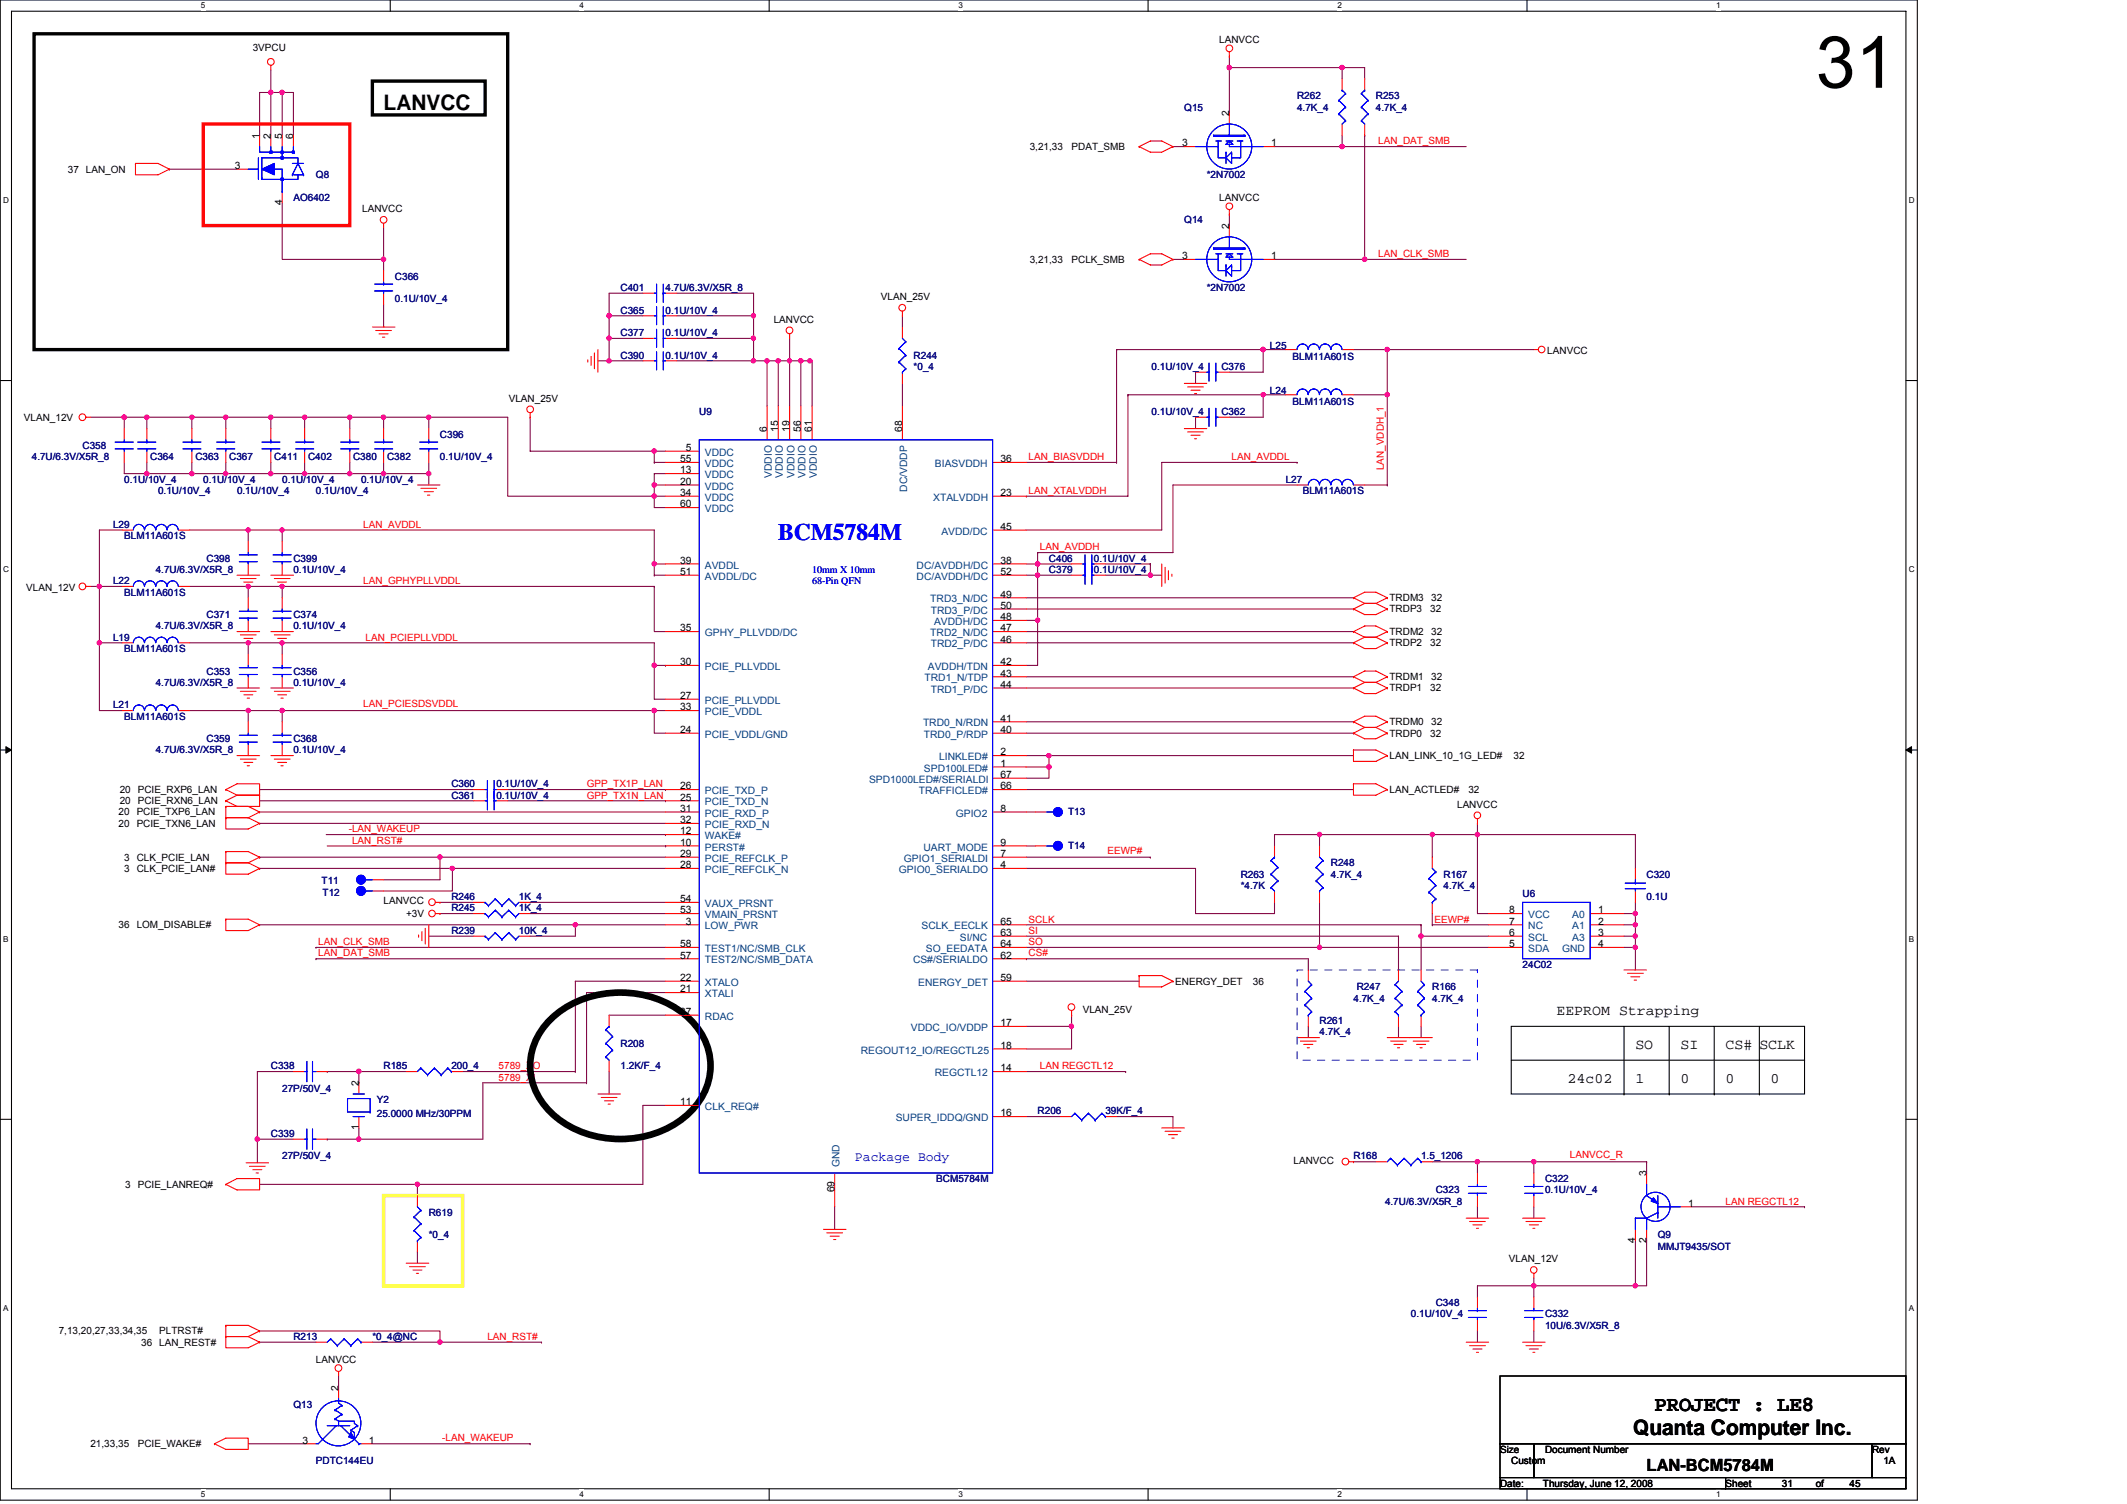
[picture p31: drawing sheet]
<svg xmlns="http://www.w3.org/2000/svg" width="297mm" height="210mm" viewBox="0 0 297 210" stroke-linecap="round" stroke-linejoin="round" font-family="sans-serif">
<defs><g id="words">
<text font-size="10.1" x="253.6" y="12.3">31</text>
<text font-size="3.3" fill="#00f" x="108.7" y="75.5">BCM5784M</text>
<g font-size="3">
<text x="53.6" y="15.4">LANVCC</text>
<text x="231.1" y="197">PROJECT : LE8</text>
<text x="228.1" y="200.4">Quanta Computer Inc.</text>
</g>
<text font-size="2.3" x="230" y="205.3">LAN-BCM5784M</text>
<g font-size="2">
<text x="217.4" y="141.8">EEPROM Strapping</text>
<text x="228.4" y="146.5">SO</text>
<text x="234.7" y="146.5">SI</text>
<text x="241" y="146.5">CS# SCLK</text>
<text x="218.9" y="151.2">24c02</text>
<text x="228.4" y="151.2">1</text>
<text x="234.7" y="151.2">0</text>
<text x="241" y="151.2">0</text>
<text x="247.3" y="151.2">0</text>
</g>
<text font-size="1.9" fill="#00f" x="119.4" y="162.1">Package Body</text>
<g font-size="1.4">
<text x="170.3" y="6">LANVCC</text>
<text x="35.3" y="7.1">3VPCU</text>
<text x="171.7" y="16.2" transform="rotate(-90 171.7 16.2)">2</text>
<text x="32.8" y="23.6">3</text>
<text x="36.2" y="19.4" transform="rotate(-90 36.2 19.4)">1</text>
<text x="37.8" y="19.4" transform="rotate(-90 37.8 19.4)">2</text>
<text x="39.4" y="19.4" transform="rotate(-90 39.4 19.4)">5</text>
<text x="41" y="19.4" transform="rotate(-90 41 19.4)">6</text>
<text x="143.8" y="21">3,21,33</text>
<text x="149.6" y="21">PDAT_SMB</text>
<text x="165.1" y="20.4">3</text>
<text x="177.5" y="20.4">1</text>
<text x="9.5" y="24.1">37 LAN_ON</text>
<text x="39.4" y="28.7" transform="rotate(-90 39.4 28.7)">4</text>
<text x="50.6" y="29.6">LANVCC</text>
<text x="170.3" y="28">LANVCC</text>
<text x="171.7" y="32" transform="rotate(-90 171.7 32)">2</text>
<text x="123" y="41.9">VLAN_25V</text>
<text x="143.8" y="36.7">3,21,33</text>
<text x="149.6" y="36.7">PCLK_SMB</text>
<text x="165.1" y="36.2">3</text>
<text x="177.5" y="36.2">1</text>
<text x="108.1" y="45">LANVCC</text>
<text x="216.1" y="49.4">LANVCC</text>
<text x="3.3" y="58.7">VLAN_12V</text>
<text x="71.1" y="56.1">VLAN_25V</text>
<text x="95" y="64.5">55</text>
<text x="95.8" y="63">5</text>
<text x="107.1" y="60.3" transform="rotate(-90 107.1 60.3)">6</text>
<text x="108.7" y="60.3" transform="rotate(-90 108.7 60.3)">15</text>
<text x="110.3" y="60.3" transform="rotate(-90 110.3 60.3)">19</text>
<text x="111.8" y="60.3" transform="rotate(-90 111.8 60.3)">56</text>
<text x="113.4" y="60.3" transform="rotate(-90 113.4 60.3)">61</text>
<text x="126" y="60.3" transform="rotate(-90 126 60.3)">68</text>
<text x="139.7" y="64.5">36</text>
<text x="95" y="66.1">13</text>
<text x="95" y="67.7">20</text>
<text x="95" y="69.3">34</text>
<text x="95" y="70.8">60</text>
<text x="139.7" y="69.3">23</text>
<text x="139.7" y="74">45</text>
<text x="3.7" y="82.5">VLAN_12V</text>
<text x="95" y="78.7">39</text>
<text x="95" y="80.3">51</text>
<text x="139.7" y="83.4">49</text>
<text x="139.7" y="78.7">38</text>
<text x="139.7" y="80.3">52</text>
<text x="194.1" y="83.9">TRDM3</text>
<text x="199.9" y="83.9">32</text>
<text x="95" y="88.2">35</text>
<text x="139.7" y="88.2">47</text>
<text x="139.7" y="89.7">46</text>
<text x="139.7" y="85">50</text>
<text x="139.7" y="86.6">48</text>
<text x="194.1" y="88.7">TRDM2</text>
<text x="194.1" y="85.5">TRDP3</text>
<text x="199.7" y="85.5">32</text>
<text x="199.9" y="88.7">32</text>
<text x="95" y="92.9">30</text>
<text x="139.7" y="94.5">43</text>
<text x="139.7" y="92.9">42</text>
<text x="194.1" y="95">TRDM1</text>
<text x="194.1" y="90.2">TRDP2</text>
<text x="199.7" y="90.2">32</text>
<text x="199.9" y="95">32</text>
<text x="95" y="97.6">27</text>
<text x="95" y="99.2">33</text>
<text x="139.7" y="100.8">41</text>
<text x="139.7" y="96">44</text>
<text x="194.1" y="96.5">TRDP1</text>
<text x="194.1" y="101.3">TRDM0</text>
<text x="199.7" y="96.5">32</text>
<text x="199.9" y="101.3">32</text>
<text x="95" y="102.3">24</text>
<text x="139.7" y="102.3">40</text>
<text x="139.7" y="107.1">1</text>
<text x="139.7" y="105.5">2</text>
<text x="194.1" y="106">LAN_LINK_10_1G_LED#</text>
<text x="194.1" y="102.8">TRDP0</text>
<text x="199.7" y="102.8">32</text>
<text x="211.4" y="106">32</text>
<text x="16.6" y="113.9">20 PCIE_TXP6_LAN</text>
<text x="16.7" y="112.3">20 PCIE_RXN6_LAN</text>
<text x="16.7" y="110.7">20 PCIE_RXP6_LAN</text>
<text x="95" y="110.2">26</text>
<text x="95" y="111.8">25</text>
<text x="95" y="113.3">31</text>
<text x="139.7" y="113.3">8</text>
<text x="139.7" y="110.2">66</text>
<text x="139.7" y="108.6">67</text>
<text x="194.1" y="110.7">LAN_ACTLED#</text>
<text x="203.5" y="112.8">LANVCC</text>
<text x="205.1" y="110.7">32</text>
<text x="16.6" y="115.4">20 PCIE_TXN6_LAN</text>
<text x="95" y="114.9">32</text>
<text x="95" y="116.5">12</text>
<text x="95" y="118.1">10</text>
<text x="95" y="119.7">29</text>
<text x="139.7" y="119.7">7</text>
<text x="139.7" y="118.1">9</text>
<text x="17.4" y="121.7">3 CLK_PCIE_LAN#</text>
<text x="17.4" y="120.2">3 CLK_PCIE_LAN</text>
<text x="95" y="121.2">28</text>
<text x="95" y="126">54</text>
<text x="139.7" y="121.2">4</text>
<text x="16.6" y="129.6">36 LOM_DISABLE#</text>
<text x="53.6" y="126.2">LANVCC</text>
<text x="56.7" y="128">+3V</text>
<text x="95" y="127.5">53</text>
<text x="95.8" y="129.1">3</text>
<text x="139.7" y="130.7">63</text>
<text x="139.7" y="129.1">65</text>
<text x="210.8" y="130.7">6</text>
<text x="210.8" y="129.1">7</text>
<text x="210.8" y="127.5">8</text>
<text x="223.2" y="127.5">1</text>
<text x="223.2" y="129.1">2</text>
<text x="223.2" y="130.7">3</text>
<text x="95" y="132.2">58</text>
<text x="95" y="133.8">57</text>
<text x="95" y="137">22</text>
<text x="139.7" y="137">59</text>
<text x="139.7" y="132.2">64</text>
<text x="139.7" y="133.8">62</text>
<text x="164.1" y="137.5">ENERGY_DET</text>
<text x="175" y="137.5">36</text>
<text x="210.8" y="132.2">5</text>
<text x="223.2" y="132.2">4</text>
<text x="95" y="138.6">21</text>
<text x="95" y="141.7">37</text>
<text x="139.7" y="143.3">17</text>
<text x="151.2" y="141.4">VLAN_25V</text>
<text x="139.7" y="149.6">14</text>
<text x="139.7" y="146.4">18</text>
<text x="50.1" y="151.6" transform="rotate(-90 50.1 151.6)">2</text>
<text x="95" y="154.3">11</text>
<text x="139.7" y="155.9">16</text>
<text x="50.1" y="157.8" transform="rotate(-90 50.1 157.8)">1</text>
<text x="17.5" y="165.8">3 PCIE_LANREQ#</text>
<text x="116.5" y="166.5" transform="rotate(-90 116.5 166.5)">69</text>
<text x="180.7" y="162.5">LANVCC</text>
<text x="229.9" y="164.3" transform="rotate(-90 229.9 164.3)">3</text>
<text x="228.4" y="173.5" transform="rotate(-90 228.4 173.5)">4</text>
<text x="229.9" y="173.5" transform="rotate(-90 229.9 173.5)">2</text>
<text x="235.8" y="168.5">1</text>
<text x="210.7" y="176.2">VLAN_12V</text>
<text x="8.2" y="186.3">7,13,20,27,33,34,35</text>
<text x="19.7" y="187.9">36 LAN_REST#</text>
<text x="22.2" y="186.3">PLTRST#</text>
<text x="44.1" y="190.2">LANVCC</text>
<text x="47.3" y="194.2" transform="rotate(-90 47.3 194.2)">2</text>
<text x="12.6" y="202.1">21,33,35</text>
<text x="19.2" y="202.1">PCIE_WAKE#</text>
<text x="42.2" y="201.5">3</text>
<text x="51.5" y="201.5">1</text>
<text x="209.5" y="202.8">Size</text>
<text x="215.8" y="202.8">Document Number</text>
<text x="261.4" y="202.8">Rev</text>
<text x="209.5" y="207.6">Date:</text>
<text x="211" y="204.4">Custom</text>
<text x="215.5" y="207.6">Thursday, June 12, 2008</text>
<text x="241" y="207.6">Sheet</text>
<text x="248.9" y="207.6">31</text>
<text x="253.6" y="207.6">of</text>
<text x="258.3" y="207.6">45</text>
<text x="263" y="204.4">1A</text>
</g>
<g font-size="1.4" fill="#000080">
<text x="165.4" y="15.4">Q15</text>
<text x="181.1" y="13.9">R262</text>
<text x="181.1" y="15.4">4.7K_4</text>
<text x="192.1" y="13.9">R253</text>
<text x="192.1" y="15.4">4.7K_4</text>
<text x="41" y="28">AO6402</text>
<text x="44.1" y="24.9">Q8</text>
<text x="168.5" y="24.9">*2N7002</text>
<text x="165.4" y="31.2">Q14</text>
<text x="55.2" y="39.1">C366</text>
<text x="86.7" y="40.6">C401</text>
<text x="92.9" y="40.6">4.7U/6.3V/X5R_8</text>
<text x="168.5" y="40.6">*2N7002</text>
<text x="55.2" y="42.2">0.1U/10V_4</text>
<text x="86.7" y="46.9">C377</text>
<text x="86.7" y="43.8">C365</text>
<text x="92.9" y="46.9">0.1U/10V_4</text>
<text x="92.9" y="43.8">0.1U/10V_4</text>
<text x="86.7" y="50.1">C390</text>
<text x="92.9" y="50.1">0.1U/10V_4</text>
<text x="127.6" y="50.1">R244</text>
<text x="127.6" y="51.6">*0_4</text>
<text x="160.8" y="51.6">0.1U/10V_4</text>
<text x="170.6" y="51.6">C376</text>
<text x="177.4" y="48.7">L25</text>
<text x="180.5" y="50.2">BLM11A601S</text>
<text x="97.7" y="58">U9</text>
<text x="160.8" y="58">0.1U/10V_4</text>
<text x="170.6" y="58">C362</text>
<text x="177.4" y="55">L24</text>
<text x="180.5" y="56.5">BLM11A601S</text>
<text x="4.4" y="64.3">4.7U/6.3V/X5R_8</text>
<text x="11.5" y="62.7">C358</text>
<text x="21" y="64.3">C364</text>
<text x="27.3" y="64.3">C363</text>
<text x="32" y="64.3">C367</text>
<text x="38.3" y="64.3">C411</text>
<text x="43" y="64.3">C402</text>
<text x="49.3" y="64.3">C380</text>
<text x="54.1" y="64.3">C382</text>
<text x="61.4" y="61.1">C396</text>
<text x="61.4" y="64.3">0.1U/10V_4</text>
<text x="17.4" y="67.4">0.1U/10V_4</text>
<text x="22.1" y="69">0.1U/10V_4</text>
<text x="28.4" y="67.4">0.1U/10V_4</text>
<text x="33.1" y="69">0.1U/10V_4</text>
<text x="39.4" y="67.4">0.1U/10V_4</text>
<text x="44.1" y="69">0.1U/10V_4</text>
<text x="50.4" y="67.4">0.1U/10V_4</text>
<text x="179.6" y="67.4">L27</text>
<text x="181.9" y="69">BLM11A601S</text>
<text x="15.8" y="73.7">L29</text>
<text x="17.4" y="75.3">BLM11A601S</text>
<text x="15.8" y="81.6">L22</text>
<text x="17.4" y="83.1">BLM11A601S</text>
<text x="21.8" y="80">4.7U/6.3V/X5R_8</text>
<text x="28.8" y="78.4">C398</text>
<text x="41" y="78.4">C399</text>
<text x="41" y="80">0.1U/10V_4</text>
<text x="146.5" y="80">C379</text>
<text x="146.5" y="78.4">C406</text>
<text x="152.8" y="80">0.1U/10V_4</text>
<text x="152.8" y="78.4">0.1U/10V_4</text>
<text x="15.8" y="89.5">L19</text>
<text x="21.8" y="87.9">4.7U/6.3V/X5R_8</text>
<text x="28.8" y="86.3">C371</text>
<text x="41" y="86.3">C374</text>
<text x="41" y="87.9">0.1U/10V_4</text>
<text x="17.4" y="91">BLM11A601S</text>
<text x="21.8" y="95.8">4.7U/6.3V/X5R_8</text>
<text x="28.8" y="94.2">C353</text>
<text x="41" y="94.2">C356</text>
<text x="41" y="95.8">0.1U/10V_4</text>
<text x="15.8" y="98.9">L21</text>
<text x="17.4" y="100.5">BLM11A601S</text>
<text x="21.8" y="105.2">4.7U/6.3V/X5R_8</text>
<text x="28.8" y="103.6">C359</text>
<text x="41" y="103.6">C368</text>
<text x="41" y="105.2">0.1U/10V_4</text>
<text x="63" y="111.5">C361</text>
<text x="63" y="109.9">C360</text>
<text x="69.3" y="111.5">0.1U/10V_4</text>
<text x="69.3" y="109.9">0.1U/10V_4</text>
<text x="149.2" y="113.9">T13</text>
<text x="149.2" y="118.6">T14</text>
<text x="44.9" y="123.5">T11</text>
<text x="45.1" y="125">T12</text>
<text x="63" y="125.7">R246</text>
<text x="72.5" y="125.7">1K_4</text>
<text x="173.3" y="122.5">R263</text>
<text x="173.3" y="124.1">*4.7K</text>
<text x="185.9" y="120.9">R248</text>
<text x="185.9" y="122.5">4.7K_4</text>
<text x="201.6" y="122.5">R167</text>
<text x="201.6" y="124.1">4.7K_4</text>
<text x="212.6" y="125.2">U6</text>
<text x="230" y="122.5">C320</text>
<text x="230" y="125.7">0.1U</text>
<text x="63" y="127.3">R245</text>
<text x="63" y="130.4">R239</text>
<text x="72.5" y="127.3">1K_4</text>
<text x="72.5" y="130.4">10K_4</text>
<text x="212.6" y="135.1">24C02</text>
<text x="184.3" y="143">R261</text>
<text x="189" y="139.8">4.7K_4</text>
<text x="189.5" y="138.3">R247</text>
<text x="200" y="138.3">R166</text>
<text x="200" y="139.8">4.7K_4</text>
<text x="37.8" y="149.3">C338</text>
<text x="53.6" y="149.3">R185</text>
<text x="63" y="149.3">200_4</text>
<text x="86.7" y="146.1">R208</text>
<text x="86.7" y="149.3">1.2K/F_4</text>
<text x="184.3" y="144.6">4.7K_4</text>
<text x="39.4" y="152.4">27P/50V_4</text>
<text x="52.6" y="154">Y2</text>
<text x="52.6" y="155.9">25.0000 MHz/30PPM</text>
<text x="144.9" y="155.6">R206</text>
<text x="154.4" y="155.6">39K/F_4</text>
<text x="37.8" y="158.7">C339</text>
<text x="39.4" y="161.9">27P/50V_4</text>
<text x="189" y="161.9">R168</text>
<text x="198.5" y="161.9">1.5_1206</text>
<text x="130.7" y="165">BCM5784M</text>
<text x="200.5" y="166.6">C323</text>
<text x="215.8" y="165">C322</text>
<text x="215.8" y="166.6">0.1U/10V_4</text>
<text x="59.9" y="169.8">R619</text>
<text x="59.9" y="172.9">*0_4</text>
<text x="193.4" y="168.2">4.7U/6.3V/X5R_8</text>
<text x="231.5" y="172.9">Q9</text>
<text x="231.5" y="174.5">MMJT9435/SOT</text>
<text x="197" y="183.9">0.1U/10V_4</text>
<text x="200.5" y="182.4">C348</text>
<text x="215.8" y="183.9">C332</text>
<text x="215.8" y="185.5">10U/6.3V/X5R_8</text>
<text x="41" y="187.1">R213</text>
<text x="52" y="187.1">*0_4@NC</text>
<text x="41" y="196.5">Q13</text>
<text x="44.1" y="204.4">PDTC144EU</text>
</g>
<g font-size="1.4" fill="#f00">
<text x="192.5" y="20.2">LAN_DAT_SMB</text>
<text x="192.5" y="35.9">LAN_CLK_SMB</text>
<text x="143.7" y="64.2">LAN_BIASVDDH</text>
<text x="172" y="64.2">LAN_AVDDL</text>
<text x="193.2" y="65.7" transform="rotate(-90 193.2 65.7)">LAN_VDDH_1</text>
<text x="143.7" y="69">LAN_XTALVDDH</text>
<text x="50.7" y="73.7">LAN_AVDDL</text>
<text x="145.2" y="76.8">LAN_AVDDH</text>
<text x="50.7" y="81.6">LAN_GPHYPLLVDDL</text>
<text x="51.1" y="89.4">LAN_PCIEPLLVDDL</text>
<text x="50.7" y="98.7">LAN_PCIESDSVDDL</text>
<text x="81.9" y="111.5">GPP_TX1N_LAN</text>
<text x="81.9" y="109.9">GPP_TX1P_LAN</text>
<text x="48.7" y="116.2">-LAN_WAKEUP</text>
<text x="49.2" y="117.8">LAN_RST#</text>
<text x="154.7" y="119.2">EEWP#</text>
<text x="44.4" y="132">LAN_CLK_SMB</text>
<text x="143.7" y="128.8">SCLK</text>
<text x="143.7" y="130.4">SI</text>
<text x="143.7" y="132">SO</text>
<text x="200.3" y="128.8">EEWP#</text>
<text x="44.4" y="133.5">LAN_DAT_SMB</text>
<text x="143.7" y="133.5">CS#</text>
<text x="69.6" y="149.3">5789_XO</text>
<text x="145.2" y="149.3">LAN REGCTL12</text>
<text x="69.6" y="150.9">5789_XI</text>
<text x="219.2" y="161.7">LANVCC_R</text>
<text x="241" y="168.2">LAN REGCTL12</text>
<text x="68.1" y="187.1">LAN_RST#</text>
<text x="61.8" y="201.3">-LAN_WAKEUP</text>
</g>
<g font-size="1.4" fill="#004080">
<text x="98.4" y="63.6">VDDC</text>
<text x="98.4" y="65.2">VDDC</text>
<text x="130.6" y="65.2">BIASVDDH</text>
<text x="98.4" y="66.8">VDDC</text>
<text x="98.4" y="68.3">VDDC</text>
<text x="98.4" y="69.9">VDDC</text>
<text x="98.4" y="71.5">VDDC</text>
<text x="107.8" y="66.7" transform="rotate(-90 107.8 66.7)">VDDIO</text>
<text x="109.3" y="66.7" transform="rotate(-90 109.3 66.7)">VDDIO</text>
<text x="110.9" y="66.7" transform="rotate(-90 110.9 66.7)">VDDIO</text>
<text x="112.5" y="66.7" transform="rotate(-90 112.5 66.7)">VDDIO</text>
<text x="114.1" y="66.7" transform="rotate(-90 114.1 66.7)">VDDIO</text>
<text x="126.7" y="68.6" transform="rotate(-90 126.7 68.6)">DC/VDDP</text>
<text x="130.3" y="69.9">XTALVDDH</text>
<text x="131.5" y="74.6">AVDD/DC</text>
<text x="98.4" y="79.4">AVDDL</text>
<text x="98.4" y="80.9">AVDDL/DC</text>
<text x="128" y="79.4">DC/AVDDH/DC</text>
<text x="128" y="80.9">DC/AVDDH/DC</text>
<text x="98.4" y="88.8">GPHY_PLLVDD/DC</text>
<text x="129.9" y="84.1">TRD3_N/DC</text>
<text x="129.9" y="88.8">TRD2_N/DC</text>
<text x="130" y="85.7">TRD3_P/DC</text>
<text x="130.4" y="87.2">AVDDH/DC</text>
<text x="98.4" y="93.5">PCIE_PLLVDDL</text>
<text x="129.1" y="95.1">TRD1_N/TDP</text>
<text x="129.6" y="93.5">AVDDH/TDN</text>
<text x="130" y="90.4">TRD2_P/DC</text>
<text x="98.4" y="98.3">PCIE_PLLVDDL</text>
<text x="98.4" y="99.8">PCIE_VDDL</text>
<text x="128.9" y="101.4">TRD0_N/RDN</text>
<text x="130" y="96.7">TRD1_P/DC</text>
<text x="98.4" y="103">PCIE_VDDL/GND</text>
<text x="129" y="103">TRD0_P/RDP</text>
<text x="129" y="107.7">SPD100LED#</text>
<text x="131.1" y="106.1">LINKLED#</text>
<text x="98.4" y="110.9">PCIE_TXD_P</text>
<text x="98.4" y="112.4">PCIE_TXD_N</text>
<text x="121.4" y="109.3">SPD1000LED#/SERIALDI</text>
<text x="128.3" y="110.9">TRAFFICLED#</text>
<text x="98.4" y="114">PCIE_RXD_P</text>
<text x="98.4" y="115.6">PCIE_RXD_N</text>
<text x="98.4" y="117.2">WAKE#</text>
<text x="98.4" y="118.7">PERST#</text>
<text x="129" y="118.7">UART_MODE</text>
<text x="133.5" y="114">GPIO2</text>
<text x="98.4" y="120.3">PCIE_REFCLK_P</text>
<text x="98.4" y="121.9">PCIE_REFCLK_N</text>
<text x="125.5" y="121.9">GPIO0_SERIALDO</text>
<text x="126.2" y="120.3">GPIO1_SERIALDI</text>
<text x="98.4" y="126.6">VAUX_PRSNT</text>
<text x="98.4" y="128.2">VMAIN_PRSNT</text>
<text x="98.4" y="129.8">LOW_PWR</text>
<text x="128.7" y="129.8">SCLK_EECLK</text>
<text x="134" y="131.3">SI/NC</text>
<text x="213.4" y="131.3">SCL</text>
<text x="213.4" y="129.8">NC</text>
<text x="213.4" y="128.2">VCC</text>
<text x="219.6" y="128.2">A0</text>
<text x="219.6" y="129.8">A1</text>
<text x="219.6" y="131.3">A3</text>
<text x="98.4" y="132.9">TEST1/NC/SMB_CLK</text>
<text x="98.4" y="134.5">TEST2/NC/SMB_DATA</text>
<text x="98.4" y="137.6">XTALO</text>
<text x="127.5" y="134.5">CS#/SERIALDO</text>
<text x="128.2" y="137.6">ENERGY_DET</text>
<text x="129.3" y="132.9">SO_EEDATA</text>
<text x="213.4" y="132.9">SDA</text>
<text x="218.2" y="132.9">GND</text>
<text x="98.4" y="139.2">XTALI</text>
<text x="98.4" y="142.4">RDAC</text>
<text x="127.2" y="143.9">VDDC_IO/VDDP</text>
<text x="120.2" y="147.1">REGOUT12_IO/REGCTL25</text>
<text x="98.4" y="155">CLK_REQ#</text>
<text x="130.5" y="150.2">REGCTL12</text>
<text x="125.1" y="156.5">SUPER_IDDQ/GND</text>
<text x="117.2" y="163" transform="rotate(-90 117.2 163)">GND</text>
</g>
<g font-size="1.4" fill="#00f">
<text x="113.4" y="80">10mm X 10mm</text>
<text x="113.4" y="81.6">68-Pin QFN</text>
</g>
<g font-size="1.1">
<text x="28" y="1.2">5</text>
<text x="80.9" y="1.2">4</text>
<text x="133.9" y="1.2">3</text>
<text x="186.8" y="1.2">2</text>
<text x="239.7" y="1.2">1</text>
<text x=".4" y="28.4">D</text>
<text x="266.6" y="28.4">D</text>
<text x=".4" y="79.9">C</text>
<text x="266.6" y="79.9">C</text>
<text x=".4" y="131.5">B</text>
<text x="266.6" y="131.5">B</text>
<text x=".4" y="183.1">A</text>
<text x="266.6" y="183.1">A</text>
<text x="28" y="209">5</text>
<text x="80.9" y="209">4</text>
<text x="133.9" y="209">3</text>
<text x="186.8" y="209">2</text>
<text x="239.7" y="209">1</text>
</g>
</g></defs>
<path d="M0 0h267.8v209.4h-267.8zM1.6 1.6h264.6v206.3h-264.6z" fill="none" stroke="#000" stroke-width=".15"/>
<g fill="#fff">
<path d="M28 .1h.7v1.3h-.7z"/>
<path d="M28 208h.7v1.3h-.7z"/>
</g>
<path d="M54.5 0v1.6M54.5 207.9v1.5" fill="none" stroke="#000" stroke-width=".15"/>
<g fill="#fff">
<path d="M80.9 .1h.7v1.3h-.7z"/>
<path d="M80.9 208h.7v1.3h-.7z"/>
</g>
<path d="M107.4 0v1.6M107.4 207.9v1.5" fill="none" stroke="#000" stroke-width=".15"/>
<g fill="#fff">
<path d="M133.9 .1h.6v1.3h-.6z"/>
<path d="M133.9 208h.6v1.3h-.6z"/>
</g>
<path d="M160.3 0v1.6M160.3 207.9v1.5" fill="none" stroke="#000" stroke-width=".15"/>
<g fill="#fff">
<path d="M186.8 .1h.6v1.3h-.6z"/>
<path d="M186.8 208h.6v1.3h-.6z"/>
</g>
<path d="M213.3 0v1.6M213.3 207.9v1.5" fill="none" stroke="#000" stroke-width=".15"/>
<g fill="#fff">
<path d="M239.7 .1h.6v1.3h-.6z"/>
<path d="M239.7 208h.6v1.3h-.6z"/>
<path d="M.4 27.3h.8v1.3h-.8z"/>
<path d="M266.6 27.3h.8v1.3h-.8z"/>
<path d="M.4 78.9h.8v1.3h-.8z"/>
<path d="M266.6 78.9h.8v1.3h-.8z"/>
</g>
<path d="M0 53.1h1.6M266.2 53.1h1.5" fill="none" stroke="#000" stroke-width=".15"/>
<g fill="#fff">
<path d="M.4 130.5h.8v1.3h-.8z"/>
<path d="M266.6 130.5h.7v1.3h-.7z"/>
</g>
<path d="M0 104.7h1.6M266.2 104.7h1.5" fill="none" stroke="#000" stroke-width=".15"/>
<path d="M.8 104.2l.8 .5-.8 .5zM266.2 104.7l.8-.5v1z" fill="#000" stroke="#000" stroke-width=".14"/>
<g fill="#fff">
<path d="M.4 182.1h.8v1.2h-.8z"/>
<path d="M266.6 182.1h.7v1.2h-.7z"/>
</g>
<g fill="none" stroke="#000" stroke-width=".15">
<path d="M0 156.3h1.6M211 148h41M211 143.3h41v9.4h-41zM226.8 152.7h.1M226.8 143.3v9.4M233.1 152.7h.1M233.1 143.3v9.4M239.4 152.7h.1M239.4 143.3v9.4M245.7 152.7h.1M245.7 143.3v9.4M252 148h.1"/>
<path d="M266.2 156.3h1.5M209.5 192.1h56.7v9.5h-56.7zM209.5 201.6h4.7v4.7h-4.7zM209.5 206.3h31.5v1.6h-31.5zM214.2 201.6h47.2v4.7h-47.2zM241 206.3h25.2v1.6h-25.2zM261.4 201.6h4.8v4.7h-4.8z"/>
</g>
<g fill="none" stroke="#800040" stroke-width=".15">
<path d="M37.8 12.9v6M37.8 9.8v3.1M37.8 12.9h.1M39.4 12.9v6M39.4 12.9h-3.1v6M39.4 12.9h1.6v6M39.4 12.9h.1M171.7 9.4h15.7v1.6M171.7 9.4h.1M171.7 7.9v1.5M171.7 9.4v6.3M187.4 9.4h3.2v1.6"/>
<path d="M187.4 18.9v1.6M187.4 9.4h.1M190.6 18.9h.1M190.6 18.9v17.3M23.7 23.6h9.4M39.4 28.3v7.9h14.2M53.6 31.8v4.4M53.6 36.2h.1M53.6 36.2v1.6M163.8 20.5h1.6M163.8 36.2h1.6M171.7 29.9v1.6"/>
<path d="M178 36.2h12.6M178 20.5h9.4M187.4 20.5h.1M187.4 20.5h17.4M190.6 36.2h.1M190.6 36.2h14.2M12.6 58.3h4.8M17.4 58.3h.1M17.4 58.3h3.1M17.4 58.3v1.5M20.5 58.3h.1M20.5 58.3h6.3"/>
<path d="M20.5 58.3v1.5M26.8 58.3v1.5M26.8 58.3h.1M26.8 58.3h44.1v11h20.5M31.5 58.3h.1M31.5 58.3v1.5M37.8 58.3v1.5M37.8 58.3h.1M42.5 58.3h.1M42.5 58.3v1.5M48.8 58.3v1.5M48.8 58.3h.1"/>
<path d="M53.6 42.5v3.2M53.6 58.3h.1M53.6 58.3v1.5M59.9 58.3h.1M59.9 58.3v1.5M74 58.3v4.7h17.4M83.5 50.4h1.6M85.1 47.2h4.7M85.1 50.4h.1M85.1 44.1h.1M85.1 47.2h.1M85.1 44.1h4.7"/>
<path d="M85.1 50.4h4.7M85.1 44.1v6.3M89.8 40.9h-4.7v3.2M94.5 44.1h10.7M94.5 40.9h10.7v3.2M94.5 47.2h10.7M94.5 50.4h10.7M105.2 44.1h.1M105.2 47.2h.1M105.2 50.4h.1M105.2 50.4h1.9M105.2 44.1v6.3"/>
<path d="M107.1 50.4h.1M107.1 50.4v6.3M107.1 50.4h3.2M108.7 50.4v6.3M110.3 47.2v3.2M110.3 50.4h.1M110.3 50.4h1.5M110.3 50.4v6.3M111.8 50.4v6.3M111.8 50.4h1.3M113.1 50.2v.2M113.1 50.4h.3v6.3"/>
<path d="M113.1 50.4h.1M126 53.5v3.2M126 44.1v1.6M155.9 48.8v15.8M155.9 48.8h.1M155.9 48.8h23.7M157.5 55.1h.1M157.5 55.1v14.2h-14.2M157.5 55.1h18.9M167 52v1.5M167 58.3v1.5M176.4 48.8v3.2h-4.7"/>
<path d="M176.4 55.1v3.2h-4.7M176.4 48.8h.1M176.4 55.1h3.2M189 55.1h4.7M189 48.8h4.7M193.7 55.1h.1M193.7 48.8h20.5M193.7 48.8v18.9M17 74h-3.1v7.9M17.4 64.6v1.5h3.1v-1.5M20.5 66.1h.1M20.5 66.1h6.3"/>
<path d="M26.5 74h8.2v1.6M26.8 66.1h.1M26.8 64.6v1.5M31.5 66.1h.1M31.5 64.6v1.5h-4.7M31.5 66.1h6.3M34.7 74h.1M34.7 74h56.7v4.7h1.5M37.8 66.1h.1M37.8 64.6v1.5M39.4 74h.1M39.4 74v1.6"/>
<path d="M42.5 66.1h.1M42.5 64.6v1.5h-4.7M42.5 66.1h6.3M48.8 66.1h.1M48.8 66.1h4.8M48.8 64.6v1.5M53.6 66.1h.1M53.6 64.6v1.5M53.6 66.1h6.3M59.9 64.6v1.5M59.9 66.1v1.6M91.4 67.7h1.5"/>
<path d="M91.4 67.7h.1M91.4 69.3h1.5M91.4 69.3v1.6h1.5M91.4 69.3h.1M91.4 64.6h.1M91.4 64.6h1.5M91.4 63h1.5M91.4 63v1.6M91.4 78.7v1.6M92.9 66.1h-1.5v3.2M143.3 69.3h.1M143.3 64.6h12.6"/>
<path d="M143.3 78.7h1.6M144.9 77.2h.1M144.9 78.7h.1M144.9 77.2v1.5M144.9 78.7h4.7M144.9 78.7v1.6M154.4 78.7h6.3M155.9 64.6h.1M160.7 78.7v1.6h1.5M160.7 78.7h.1M181.1 67.7h-17.3v9.5h-18.9M181.1 64.6h-18.9v9.4h-18.9"/>
<path d="M181.1 64.6h.1M190.6 67.7h3.1M193.7 67.7h.1M12.6 81.9h1.3M13.9 81.9h.1M13.9 81.9h3.1M13.9 89.7h3.1M13.9 89.7v9.5h3.1M13.9 81.9v7.8M26.5 89.7h8.2M26.5 81.9h8.2M26.5 99.2h64.9"/>
<path d="M34.7 81.9v1.6M34.7 89.7v1.6M34.7 99.2v1.6M34.7 89.7h.1M34.7 99.2h.1M34.7 89.7h56.7v3.2h1.5M34.7 81.9h56.7M39.4 81.9h.1M39.4 89.7h.1M39.4 81.9v1.6M39.4 89.7v1.6M39.4 99.2v1.6"/>
<path d="M39.4 99.2h.1M91.4 81.9v6.3h1.5M91.4 92.9v4.7h1.5M91.4 99.2h.1M91.4 80.3h.1M91.4 80.3h1.5M91.4 99.2v3.2h1.5M91.4 99.2h1.5M91.4 81.9h.1M92.9 92.9h.1M143.3 85h45.7M143.3 83.5h45.7"/>
<path d="M143.3 80.3h1.6M143.3 94.5h45.7M143.3 96.1h45.7M143.3 88.2h45.7M143.3 89.7h45.7M144.9 80.3h4.7M144.9 86.6v6.3h-1.6M144.9 86.6h.1M144.9 80.3v6.3h-1.6M154.4 80.3h6.3M36.3 110.2h29.9M36.3 111.8h29.9"/>
<path d="M36.3 115h56.6M36.3 113.4h56.6M36.3 119.7h.1M36.3 119.7h25.1M45.5 116.5h47.4M45.7 118.1h47.2M61.4 119.7v3.1h-7.8M61.4 119.7h31.5M70.9 111.8h22M70.9 110.2h22M92.9 111.8h.1M92.9 116.5h.1"/>
<path d="M92.9 118.1h.1M92.9 110.2h.1M143.3 100.8h45.7M143.3 102.4h45.7M143.3 118.1h1.3M143.3 113.4h1.3M143.3 110.2h45.7M143.3 119.7h17.4M143.3 105.5h3.2M146.5 105.5h.1M146.5 105.5v1.6h-3.2M146.5 105.5h42.5"/>
<path d="M146.5 107.1v1.5h-3.2M160.7 119.7h.1M184.3 116.5h.1M184.3 116.5v1.6M184.3 116.5h-6.3v1.6M184.3 116.5h15.7M200 116.5v3.2M200 116.5h6.3M206.3 116.5v11.1h1.6M206.3 115v1.5M206.3 116.5h.1M206.3 116.5h22.1v4.7"/>
<path d="M36.3 121.2h.1M36.3 129.1h44M36.3 121.2h26.9M44.1 133.9h.1M44.1 132.3h.1M44.1 133.9h48.8M44.1 132.3h48.8M59.9 130.7h6.3M61.4 127.6h4.8M61.4 126h4.8M63.2 121.2v3.2h-9.6M63.2 121.2h29.7"/>
<path d="M74 127.6h18.9M74 126h18.9M80.3 129.1v1.6h-6.3M80.3 129.1h.1M80.3 129.1h12.6M92.9 138.6h-11v12.6M92.9 137h-12.6v12.6M143.3 137h15.8M143.3 133.9h39.4v1.5M143.3 121.2h23.7v6.4h11v-1.6M143.3 133.9h.1M143.3 132.3h41"/>
<path d="M143.3 129.1h55.2M143.3 130.7h52M184.3 126v6.3M184.3 132.3h.1M184.3 132.3h23.6M195.3 130.7v4.7M195.3 130.7h.1M198.5 130.7h9.4M198.5 129.1h.1M198.5 130.7h.1M198.5 129.1v1.6M198.5 130.7v4.7"/>
<path d="M200 127.6v1.5M200 129.1h.1M200 129.1h7.9M226.8 129.1h1.6M226.8 130.7h1.6M226.8 127.6h1.6M226.8 132.3h1.6M228.4 132.3h.1M228.4 126v1.6M228.4 129.1v1.6M228.4 127.6h.1M228.4 130.7h.1"/>
<path d="M228.4 127.6v1.5M228.4 130.7v4.7M35.9 159h.1M35.9 159h5.1M35.9 159v3.3M41 149.6h-5.1v9.4M45.7 149.6h.1M45.7 159h.1M45.7 149.6h4.4M45.7 159h4.4M50.1 151.2h.1M50.1 157.5v1.5"/>
<path d="M50.1 149.6h6.6M50.1 149.6v1.6M64.6 149.6h15.7M80.3 149.6h.1M81.9 151.2h.1M81.9 151.2h-14.5v7.8h-17.3M85.1 149.6v3.1M85.1 141.7h7.8M92.9 154.3h-3.1v11.1h-31.5M143.3 155.9h4.8M143.3 143.3h6.3M143.3 149.6h13.9"/>
<path d="M149.6 141.7h.1M149.6 143.3v3.2h-6.3M149.6 141.7v1.6M155.9 155.9h7.9v1.6M157.2 149.6h.1M182.7 143.3v1.6M195.3 143.3v1.6M198.5 143.3v1.6M36.3 165.4h22M58.3 165.4h.1M58.3 165.4v1.5M58.3 174.8v1.6"/>
<path d="M116.6 168.5v3.1M189 162.2h3.1M200 162.2h30M206.3 162.2h.1M206.3 162.2v1.6M206.3 168.5v1.6M214.2 162.2v1.6M214.2 168.5v1.6M214.2 178.4v1.1M214.2 179.5h.1M214.2 162.2h.1M214.2 179.5v1.6"/>
<path d="M228.4 179.5h-22.1v1.6M228.4 173.2v6.3M228.4 179.5h.1M230 173.2v6.3h-1.6M230 162.2v1.6M230 162.2h.1M236.3 168.5h15.7M252 168.5h.1M36.3 187.4h7.8M36.3 185.8h25.1v1.6M47.3 192.1v1.6M52 187.4h23.6"/>
<path d="M61.4 187.4h.1M75.6 187.4h.1M206.3 185.8v1.6M214.2 185.8v1.6M34.7 201.6h7.8M52 201.6h22M74 201.6h.1"/>
</g>
<g fill="#f0f" stroke="#f0f" stroke-width=".15">
<circle cx="50.1" cy="149.6" r=".3"/>
<circle cx="206.3" cy="162.2" r=".31"/>
<circle cx="13.9" cy="89.7" r=".3"/>
<circle cx="13.9" cy="81.9" r=".3"/>
<circle cx="34.7" cy="81.9" r=".3"/>
<circle cx="39.4" cy="81.9" r=".3"/>
<circle cx="206.3" cy="116.5" r=".31"/>
<circle cx="200" cy="116.5" r=".3"/>
<circle cx="184.3" cy="116.5" r=".3"/>
<circle cx="58.3" cy="165.3" r=".3"/>
<circle cx="105.2" cy="44.1" r=".3"/>
<circle cx="198.4" cy="130.7" r=".31"/>
<circle cx="63.2" cy="121.2" r=".3"/>
<circle cx="50.1" cy="159" r=".3"/>
<circle cx="85.1" cy="50.4" r=".3"/>
<circle cx="39.4" cy="74" r=".3"/>
<circle cx="80.3" cy="129.1" r=".3"/>
<circle cx="228.4" cy="132.3" r=".3"/>
<circle cx="176.4" cy="55.1" r=".3"/>
<circle cx="184.3" cy="132.3" r=".3"/>
<circle cx="61.4" cy="119.7" r=".31"/>
<circle cx="193.7" cy="48.8" r=".31"/>
<circle cx="193.7" cy="55.1" r=".3"/>
<circle cx="176.4" cy="48.8" r=".3"/>
<circle cx="39.4" cy="89.7" r=".3"/>
<circle cx="35.9" cy="159" r=".31"/>
<circle cx="146.5" cy="105.5" r=".3"/>
<circle cx="91.4" cy="67.7" r=".31"/>
<circle cx="91.4" cy="69.3" r=".31"/>
<circle cx="91.4" cy="63" r=".3"/>
<circle cx="31.5" cy="58.2" r=".3"/>
<circle cx="31.5" cy="66.1" r=".3"/>
<circle cx="85.1" cy="44.1" r=".31"/>
<circle cx="228.4" cy="129.1" r=".3"/>
<circle cx="228.4" cy="127.5" r=".3"/>
<circle cx="85.1" cy="47.2" r=".3"/>
<circle cx="37.8" cy="12.9" r=".31"/>
<circle cx="39.4" cy="12.9" r=".3"/>
<circle cx="146.5" cy="107.1" r=".31"/>
<circle cx="61.4" cy="187.4" r=".31"/>
<circle cx="17.3" cy="58.2" r=".3"/>
<circle cx="20.5" cy="58.2" r=".3"/>
<circle cx="26.8" cy="66.1" r=".3"/>
<circle cx="20.5" cy="66.1" r=".3"/>
<circle cx="26.8" cy="58.2" r=".3"/>
<circle cx="42.5" cy="58.2" r=".3"/>
<circle cx="42.5" cy="66.1" r=".3"/>
<circle cx="37.8" cy="66.1" r=".3"/>
<circle cx="53.6" cy="58.2" r=".3"/>
<circle cx="59.9" cy="66.1" r=".3"/>
<circle cx="53.6" cy="66.1" r=".3"/>
<circle cx="48.8" cy="66.1" r=".3"/>
<circle cx="37.8" cy="58.2" r=".3"/>
<circle cx="59.9" cy="58.2" r=".3"/>
<circle cx="48.8" cy="58.2" r=".3"/>
<circle cx="91.4" cy="99.2" r=".31"/>
<circle cx="105.2" cy="47.2" r=".3"/>
<circle cx="105.2" cy="50.4" r=".3"/>
<circle cx="108.7" cy="50.4" r=".3"/>
<circle cx="107.1" cy="50.4" r=".3"/>
<circle cx="111.8" cy="50.4" r=".3"/>
<circle cx="113.1" cy="50.4" r=".3"/>
<circle cx="110.3" cy="50.4" r=".3"/>
<circle cx="34.7" cy="74" r=".3"/>
<circle cx="34.7" cy="89.7" r=".3"/>
<circle cx="91.4" cy="78.7" r=".3"/>
<circle cx="34.7" cy="99.2" r=".3"/>
<circle cx="91.4" cy="92.9" r=".31"/>
<circle cx="214.2" cy="179.5" r=".31"/>
<circle cx="144.9" cy="78.7" r=".3"/>
<circle cx="144.9" cy="80.3" r=".3"/>
<circle cx="160.6" cy="80.3" r=".3"/>
<circle cx="228.4" cy="130.7" r=".3"/>
<circle cx="149.6" cy="143.3" r=".3"/>
<circle cx="214.2" cy="162.2" r=".31"/>
<circle cx="228.4" cy="179.5" r=".3"/>
<circle cx="39.4" cy="99.2" r=".3"/>
<circle cx="144.9" cy="86.6" r=".3"/>
<circle cx="53.6" cy="36.2" r=".31"/>
<circle cx="190.6" cy="36.2" r=".31"/>
<circle cx="187.4" cy="20.5" r=".31"/>
<circle cx="171.7" cy="9.4" r=".31"/>
<circle cx="187.4" cy="9.4" r=".31"/>
</g>
<g fill="none" stroke="#f00" stroke-width=".15">
<path d="M36.3 18.9v1.6M37.8 9.1v.7M37.8 18.9v1.6M39.4 18.9v1.6M41 18.9v1.6M171.7 7.9h.1M171.7 7.2v.7M171.7 15.7v1.6M187.4 11v1.6M187.4 17.3v1.6M190.6 11v1.6M190.6 17.3v1.6"/>
<path d="M18.9 22.8h3.2l1.6 .8M18.9 22.8v1.6h3.2l1.6-.8M18.9 22.8h.1M23.7 23.6h.1M33.1 23.6h1.6M39.4 26.8v1.5M53.6 31.2v.6M53.6 37.8v1.6M159.1 36.2l1.6-.8h1.5l1.6 .8M159.1 36.2h.1M159.1 36.2l1.6 .8h1.5l1.6-.8M159.1 20.5l1.6-.8h1.5l1.6 .8"/>
<path d="M159.1 20.5h.1M159.1 20.5l1.6 .8h1.5l1.6-.8M163.8 36.2h.1M163.8 20.5h.1M165.4 36.2h1.6M165.4 20.5h1.6M171.7 29.9h.1M171.7 29.3v.6M171.7 31.5v1.6M176.4 36.2h1.6M176.4 20.5h1.6M12 58.3h.6"/>
<path d="M17.4 59.8v1.6M20.5 59.8v1.6M26.8 59.8v1.6M31.5 59.8v1.6M37.8 59.8v1.6M42.5 59.8v1.6M48.8 59.8v1.6M52 45.7h3.2M52.5 46.1h2.2M52.9 46.6h1.3M53.4 47.1h.3M53.6 40.9v1.6"/>
<path d="M53.6 59.8v1.6M59.9 59.8v1.6M74 58.3h.1M74 57.6v.7M82.1 50.2v.3M82.5 49.8v1.2M83 49.3v2.2M83.5 48.8v3.2M89.8 47.2h1.6M89.8 40.9h1.6M89.8 50.4h1.6M89.8 44.1h1.6"/>
<path d="M92.9 47.2h1.6M92.9 40.9h1.6M92.9 50.4h1.6M92.9 44.1h1.6M107.1 56.7v4.7M108.7 56.7v4.7M110.3 46.6v.6M110.3 56.7v4.7M111.8 56.7v4.7M113.4 56.7v4.7M126 44.1h.1M126 43.5v.6"/>
<path d="M126 45.7v1.5M126 52v1.5M126 56.7v4.7M165.4 59.8h3.1M165.4 53.5h3.1M165.9 54h2.2M166.3 54.5h1.3M166.8 54.9h.3M167 52h1.5M167 58.3h1.5M170.1 52h1.6M170.1 58.3h1.6"/>
<path d="M179.6 48.8h1.5M179.6 55.1h1.5M187.4 48.8h1.6M187.4 55.1h1.6M214.2 48.8h.6M17 74h1.6M17.4 63v1.6M20.5 63v1.6M24.9 74h1.6M26.8 63v1.6M31.5 63v1.6M34.7 75.6v1.6"/>
<path d="M34.7 78.7v1.6M37.8 63v1.6M39.4 75.6v1.6M39.4 78.7v1.6M42.5 63v1.6M48.8 63v1.6M53.6 63v1.6M58.3 67.7h3.1M58.8 68.2h2.2M59.2 68.6h1.3M59.7 69.1h.3M59.9 63v1.6"/>
<path d="M92.9 63h4.8M92.9 66.1h4.8M92.9 67.7h4.8M92.9 69.3h4.8M92.9 64.6h4.8M92.9 70.9h4.8M92.9 78.7h4.8M138.6 74h4.7M138.6 69.3h4.7M138.6 64.6h4.7M138.6 78.7h4.7M149.6 78.7h1.6"/>
<path d="M152.8 78.7h1.6M162.2 78.7v3.2M162.7 79.2v2.2M163.2 79.7v1.2M165.9 60.3h2.2M166.3 60.8h1.3M166.8 61.3h.3M181.1 67.7h1.6M189 67.7h1.6M12 81.9h.6M17 81.9h1.6M17 89.7h1.6"/>
<path d="M17 99.2h1.6M24.9 81.9h1.6M24.9 89.7h1.6M24.9 99.2h1.6M33.1 80.3h3.2M33.1 88.2h3.2M33.1 96.1h3.2M33.6 80.8h2.2M33.6 88.6h2.2M33.6 96.5h2.2M34.1 81.3h1.2M34.1 89.1h1.2"/>
<path d="M34.1 97h1.2M34.5 81.7h.3M34.5 89.6h.3M34.5 97.5h.3M34.7 83.5v1.5M34.7 86.6v1.6M34.7 91.3v1.6M34.7 94.5v1.6M37.8 80.3h3.2M37.8 88.2h3.2M37.8 96.1h3.2M38.3 80.8h2.2"/>
<path d="M38.3 88.6h2.2M38.3 96.5h2.2M38.8 81.3h1.2M38.8 89.1h1.2M38.8 97h1.2M39.2 81.7h.4M39.2 89.6h.4M39.2 97.5h.4M39.4 83.5v1.5M39.4 86.6v1.6M39.4 91.3v1.6M39.4 94.5v1.6"/>
<path d="M92.9 80.3h4.8M92.9 88.2h4.8M92.9 92.9h4.8M92.9 97.6h4.8M92.9 99.2h4.8M138.6 89.7h4.7M138.6 80.3h4.7M138.6 96.1h4.7M138.6 88.2h4.7M138.6 92.9h4.7M138.6 83.5h4.7M138.6 85h4.7"/>
<path d="M138.6 86.6h4.7M138.6 94.5h4.7M149.6 80.3h1.6M152.8 80.3h1.6M163.7 80.2v.3M189 88.2l1.6-.8h1.5l1.6 .8M189 88.2h.1M189 94.5l1.6-.8h1.5l1.6 .8M189 94.5h.1M189 96.1l1.6 .7h1.5l1.6-.7M189 96.1h.1M189 89.7l1.6 .9h1.5l1.6-.9"/>
<path d="M189 89.7h.1M189 83.5l1.6-.8h1.5l1.6 .8M189 83.5h.1M189 85l1.6 .8h1.5l1.6-.8M189 85h.1M189 88.2l1.6 .8M189 94.5l1.6 .8M189 83.5l1.6 .7M190.6 89h1.5M190.6 95.3h1.5M190.6 84.2h1.5M190.6 95.3l-1.6 .8"/>
<path d="M190.6 89l-1.6 .7M190.6 84.2l-1.6 .8M192.1 95.3l1.6 .8M192.1 89l1.6 .7M192.1 84.2l1.6 .8M193.7 88.2h.1M193.7 94.5h.1M193.7 96.1h.1M193.7 89.7h.1M193.7 83.5h.1M193.7 85h.1M193.7 88.2l-1.6 .8"/>
<path d="M193.7 94.5l-1.6 .8M193.7 83.5l-1.6 .7M31.5 111.8h.1M31.5 114.2h3.2M31.5 114.2v1.5h3.2l1.6-.7M31.5 114.2h.1M31.5 110.2l1.6-.8h3.2v1.6h-3.2M31.5 110.2h.1M31.5 112.6h3.2l1.6 .8M31.5 112.6v1.6h3.2M31.5 112.6h.1M31.5 118.9h3.2l1.6 .8"/>
<path d="M31.5 118.9v1.6h3.2M31.5 118.9h.1M31.5 110.2l1.6 .8M33.1 111h3.2v1.6h-3.2l-1.6-.8M33.1 105.5h3.2M33.1 111l-1.6 .8M33.6 106h2.2M34.1 106.4h1.2M34.5 106.9h.3M34.7 114.2l1.6 .8M34.7 100.8v1.6M34.7 103.9v1.6"/>
<path d="M36.3 115h.1M36.3 113.4h.1M36.3 119.7h.1M36.3 113.4l-1.6 .8M36.3 119.7l-1.6 .8M37.8 105.5h3.2M38.3 106h2.2M38.8 106.4h1.2M39.2 106.9h.4M39.4 100.8v1.6M39.4 103.9v1.6M66.2 111.8h1.6"/>
<path d="M66.2 110.2h1.6M69.3 111.8h1.6M69.3 110.2h1.6M92.9 111.8h4.8M92.9 113.4h4.8M92.9 118.1h4.8M92.9 110.2h4.8M92.9 102.4h4.8M92.9 115h4.8M92.9 116.5h4.8M92.9 119.7h4.8M138.6 113.4h4.7"/>
<path d="M138.6 118.1h4.7M138.6 110.2h4.7M138.6 102.4h4.7M138.6 119.7h4.7M138.6 100.8h4.7M138.6 105.5h4.7M138.6 107.1h4.7M138.6 108.6h4.7M144.6 113.4h1.6M144.6 118.1h1.6M178 118.1v1.6M184.3 118.1v1.6"/>
<path d="M189 104.7h3.1l1.6 .8M189 104.7v1.6h3.1l1.6-.8M189 104.7h.1M189 109.4h3.1l1.6 .8M189 109.4v1.6h3.1l1.6-.8M189 109.4h.1M189 100.8l1.6-.8h1.5l1.6 .8M189 100.8h.1M189 102.4l1.6 .7h1.5l1.6-.7M189 102.4h.1M189 100.8l1.6 .8M190.6 101.6h1.5"/>
<path d="M190.6 101.6l-1.6 .8M192.1 101.6l1.6 .8M193.7 105.5h.1M193.7 110.2h.1M193.7 100.8h.1M193.7 102.4h.1M193.7 100.8l-1.6 .8M200 119.7v1.5M206.3 115h.1M206.3 114.3v.7M31.5 128.3h3.2l1.6 .8M31.5 128.3v1.6h3.2l1.6-.8"/>
<path d="M31.5 128.3h.1M31.5 120.5h3.2M31.5 120.5v1.5h3.2l1.6-.8M31.5 120.5h.1M34.7 120.5l1.6 .7M36.3 129.1h.1M36.3 121.2h.1M52 122.8h1.6M52 124.4h1.6M58.5 130.5v.4M58.9 130.1v1.2M59.4 129.6v2.2"/>
<path d="M59.9 129.1v3.2M60.8 127.6h.6M60.8 126h.6M61.4 127.6h.1M61.4 126h.1M66.2 127.6h1.6M66.2 126h1.6M66.2 130.7h1.6M72.5 127.6h1.5M72.5 126h1.5M72.5 130.7h1.5M92.9 127.6h4.8"/>
<path d="M92.9 126h4.8M92.9 129.1h4.8M92.9 132.3h4.8M92.9 121.2h4.8M92.9 133.9h4.8M92.9 137h4.8M92.9 138.6h4.8M138.6 129.1h4.7M138.6 130.7h4.7M138.6 132.3h4.7M138.6 121.2h4.7M138.6 133.9h4.7"/>
<path d="M138.6 137h4.7M159.1 136.2h3.1l1.6 .8M159.1 136.2v1.6h3.1l1.6-.8M159.1 136.2h.1M163.8 137h.1M178 124.4v1.6M182.7 135.4v1.6M184.3 124.4v1.6M195.3 135.4v1.6M198.5 135.4v1.6M200 126v1.6M207.9 127.6h4.7"/>
<path d="M207.9 129.1h4.7M207.9 130.7h4.7M207.9 132.3h4.7M222.1 127.6h4.7M222.1 129.1h4.7M222.1 130.7h4.7M222.1 132.3h4.7M226.8 135.4h3.2M227.3 135.9h2.2M227.8 136.4h1.2M228.2 136.8h.3M228.4 121.2v1.6"/>
<path d="M228.4 124.4v1.6M41 149.6h1.5M41 159h1.5M44.1 149.6h1.6M44.1 159h1.6M50.1 151.2v1.5M50.1 155.9v1.6M56.7 149.6h1.6M63 149.6h1.6M83.5 152.7h3.2M84 153.2h2.2M84.4 153.7h1.3"/>
<path d="M84.9 154.2h.3M85.1 141.7v1.6M85.1 148v1.6M92.9 141.7h4.8M92.9 154.3h4.8M138.6 155.9h4.7M138.6 146.5h4.7M138.6 149.6h4.7M138.6 143.3h4.7M148.1 155.9h1.5M149.6 141.7h.1M149.6 141.1v.6"/>
<path d="M154.4 155.9h1.5M162.2 157.5h3.2M162.7 157.9h2.2M163.2 158.4h1.2M163.7 158.9h.3M181.1 144.9h3.2M181.6 145.4h2.2M182.1 145.8h1.2M182.6 146.3h.3M182.7 141.7v1.6M193.7 144.9h6.3M194.2 145.4h2.2"/>
<path d="M194.7 145.8h1.2M195.2 146.3h.3M195.3 141.7v1.6M197.4 145.4h2.2M197.8 145.8h1.3M198.3 146.3h.3M198.5 141.7v1.6M31.5 165.4l1.6-.9h3.2v1.6h-3.2zM31.5 165.4h.1M34.4 162.3h3.1M34.8 162.8h2.2M35.3 163.3h1.3"/>
<path d="M35.8 163.8h.3M56.7 176.4h3.2M57.2 176.8h2.2M57.7 177.3h1.2M58.1 177.8h.4M58.3 166.9v1.6M58.3 173.2v1.6M115 171.6h3.1M115.5 172.1h2.2M115.9 172.6h1.3M116.4 173.1h.3M116.6 163.8v4.7"/>
<path d="M188.4 162.2h.6M189 162.2h.1M192.1 162.2h1.6M198.5 162.2h1.5M204.8 170.1h3.1M205.2 170.5h2.2M205.7 171h1.3M206.2 171.5h.3M206.3 163.8v1.6M206.3 166.9v1.6M212.6 170.1h3.2M213.1 170.5h2.2"/>
<path d="M213.6 171h1.2M214.1 171.5h.3M214.2 177.8v.6M214.2 163.8v1.6M214.2 166.9v1.6M228.4 171.6v1.6M230 163.8v1.6M230 171.6v1.6M234.7 168.5h1.6M31.5 185h3.2l1.6 .8M31.5 185v1.6h3.2M31.5 185h.1"/>
<path d="M31.5 186.6h3.2M31.5 186.6v1.6h3.2l1.6-.8M31.5 186.6h.1M34.7 186.6l1.6 .8M36.3 185.8h.1M36.3 187.4h.1M36.3 185.8l-1.6 .8M44.1 187.4h1.6M47.3 191.5v.6M47.3 193.7v1.6M50.4 187.4h1.6M204.8 187.4h3.1"/>
<path d="M205.2 187.9h2.2M205.7 188.3h1.3M206.2 188.8h.3M206.3 181.1v1.6M206.3 184.2v1.6M212.6 187.4h3.2M213.1 187.9h2.2M213.6 188.3h1.2M214.1 188.8h.3M214.2 181.1v1.6M214.2 184.2v1.6M29.9 201.6l1.6-.8h3.2v1.6h-3.2z"/>
<path d="M29.9 201.6h.1M42.5 201.6h1.6M50.4 201.6h1.6"/>
<circle cx="37.8" cy="8.6" r=".47"/>
<circle cx="171.7" cy="6.7" r=".47"/>
<circle cx="53.6" cy="30.7" r=".47"/>
<circle cx="171.7" cy="28.8" r=".46"/>
<circle cx="11.5" cy="58.2" r=".47"/>
<circle cx="74" cy="57.1" r=".47"/>
<circle cx="110.3" cy="46.1" r=".47"/>
<circle cx="126" cy="43" r=".47"/>
<circle cx="215.3" cy="48.8" r=".46"/>
<circle cx="11.5" cy="81.9" r=".47"/>
<circle cx="206.3" cy="113.8" r=".46"/>
<circle cx="60.3" cy="126" r=".46"/>
<circle cx="60.3" cy="127.5" r=".46"/>
<circle cx="149.6" cy="140.6" r=".47"/>
<circle cx="187.9" cy="162.2" r=".47"/>
<circle cx="214.2" cy="177.3" r=".46"/>
<circle cx="47.3" cy="191" r=".47"/>
</g>
<path d="M181.1 135.4h25.2v12.6h-25.2z" fill="none" stroke="#00f" stroke-width=".14" stroke-dasharray="1 1 1 1 1 1 1 1"/>
<path d="M4.8 4.7h66.1v44.1h-66.1zM52 11.3h15.8v4.7h-15.8z" fill="none" stroke="#000" stroke-width=".47"/>
<path d="M53.6 166.9h11v12.6h-11z" fill="none" stroke="#ff0" stroke-width=".47"/>
<path d="M28.4 17.3h20.4v14.2h-20.4z" fill="none" stroke="#f00" stroke-width=".47"/>
<path d="M76.8 142.4a14.5 14.5 0 0 1 19.7 0 8.8 8.8 0 0 1 0 12.8 14.5 14.5 0 0 1-19.7 0 8.8 8.8 0 0 1 0-12.8z" fill="none" stroke="#000" stroke-width=".93"/>
<g fill="none" stroke="#00f" stroke-width=".15">
<path d="M169.5 18.9h4.4v.1h-4.4zM169.8 19.7h.3M170.1 19.7v.8M170.1 19.7h.5M171.2 19.7h.5M171.7 17.3v1.6M171.7 19.7h.1M171.7 19.7l-.5 .5h.5M171.7 19.7h.5M171.7 19.7l.3 .3M172 20l.2 .2h-.5M172 20h.1"/>
<path d="M172.8 19.7h.8M173.3 19.7v2.3h-1.3M187 15.9h.1M187 14h.1M187 15.9l.9 .9M187 14l.9 .9M187.4 12.6h.1M187.4 12.6l.5 .5M187.9 16.8h.1M187.9 14.9h.1M187.9 13.1h.1M187.9 16.8l-.5 .5"/>
<path d="M187.9 14.9l-.9 1M187.9 13.1l-.9 .9M190.1 16.8h.1M190.1 14.9h.1M190.1 13.1h.1M190.1 16.8l.5 .5M190.1 14.9l.9 1M190.1 13.1l.9 .9M190.6 12.6h.1M190.6 12.6l-.5 .5M191 15.9h.1M191 14h.1"/>
<path d="M191 15.9l-.9 .9M191 14l-.9 .9M34.7 23.6h1.4M36.1 22v3M36.3 20.5v.8h1.7v-.2h-.3v.3h.3v-.3M37.8 20.5v.8h3.2v-.8M38.3 23.6h1.1v3.2M39.2 21.9h.4v.3h-.4zM39.2 24.9h.4v.3h-.4zM39.4 20.5v.9h.2v-.3h-.4v.3h.2v-.1M39.4 21.4v.6M39.4 26.8h.1"/>
<path d="M40.8 21.1h.3v.3h-.3zM40.8 22.8h1.6M40.8 24.4h.1M41 24.4h1.4M41.6 22.8v-.8h-5v3h5v-.6M41.6 22.8l-.8 1.6M41.6 22.8l.8 1.6M42.4 24.4h.1M52.3 39.7h2.5M53.6 39.7h.1M53.6 39.4v.3M91.7 39.7v2.5"/>
<path d="M92.6 39.7v2.5M167 36.2h3.1M167 20.5h3.1M169.5 34.6h4.4v.2h-4.4zM169.8 35.4h.3M170.1 35.4v.8M170.1 36.2v1.6h1.1M170.1 35.4h.5M170.1 20.5v1.5h1.1M171.2 35.4h.5M171.2 37.8v.8M171.2 37h.1"/>
<path d="M171.2 22v.8M171.2 21.3h.1M171.2 21.3v.7M171.2 37v.8M171.7 35.9v.3h4.7M171.7 33.1v1.5M171.7 35.4h.1M171.7 35.4l-.5 .5h.5M171.7 35.4h.5M171.7 20.2v.3h4.7M171.7 35.4l.3 .3M172 37.1v1.5l-.8-.8"/>
<path d="M172 37.3v-.3l-.8 .8M172 35.7l.2 .2h-.5M172 35.7h.1M172 21.4v1.4l-.8-.8M172 21.6v-.3l-.8 .7M172.8 35.4h.8M173.3 35.4v2.4h-1.3M52.3 40.6h2.5M53.6 40.6v.3M91.4 40.9h.3M91.4 47.2h.3M91.4 50.4h.3"/>
<path d="M91.4 44.1h.3M91.7 46v2.5M91.7 47.2h.1M91.7 49.1v2.5M91.7 50.4h.1M91.7 42.8v2.5M91.7 44.1h.1M92.6 47.2h.3M92.6 46v2.5M92.6 40.9h.1M92.6 50.4h.3M92.6 49.1v2.5"/>
<path d="M92.6 44.1h.3M92.6 42.8v2.5M92.6 40.9h.3M125.5 48.7h.1M125.5 50.5h.1M125.5 48.7l1 .9M125.5 50.5l1 1M126 52h.1M126 47.2l.5 .5M126.5 47.7h.1M126.5 49.6h.1M126.5 51.5h.1"/>
<path d="M126.5 47.7l-1 1M126.5 49.6l-1 .9M126.5 51.5l-.5 .5M168.5 52h.3M168.5 58.3h.3M168.8 50.7v2.5M168.8 57v2.5M169.8 50.7v2.5M169.8 52h.1M169.8 57v2.5M169.8 58.3h.1M169.8 52h.3"/>
<path d="M169.8 58.3h.3M181.1 48.8a.77 .77 0 0 1 .8-.8 .77 .77 0 0 1 .8 .8 .78 .78 0 0 1 .8-.8 .78 .78 0 0 1 .8 .8M181.1 55.1a.77 .77 0 0 1 .8-.8 .77 .77 0 0 1 .8 .8 .78 .78 0 0 1 .8-.8 .78 .78 0 0 1 .8 .8M184.3 48.8a.78 .78 0 0 1 .8-.8 .78 .78 0 0 1 .7 .8M184.3 55.1a.78 .78 0 0 1 .8-.8 .78 .78 0 0 1 .7 .8M185.9 48.8a.77 .77 0 0 1 .7-.8 .77 .77 0 0 1 .8 .8M185.9 55.1a.77 .77 0 0 1 .7-.8 .77 .77 0 0 1 .8 .8M16.1 62.7h2.5M16.1 61.7h2.5M17.4 61.4v.3M17.4 62.7h.1M17.4 62.7v.3"/>
<path d="M18.6 74a.78 .78 0 0 1 .8-.8 .78 .78 0 0 1 .8 .8 .78 .78 0 0 1 .8-.8 .78 .78 0 0 1 .8 .8 .78 .78 0 0 1 .7-.8 .78 .78 0 0 1 .8 .8M19.2 61.7h2.6M19.2 62.7h2.6M20.5 62.7v.3M20.5 61.7h.1M20.5 61.4v.3M23.3 74a.77 .77 0 0 1 .8-.8 .77 .77 0 0 1 .8 .8M25.5 61.7h2.6M25.5 62.7h2.6M26.8 62.7v.3M26.8 61.7h.1M26.8 61.4v.3"/>
<path d="M30.3 61.7h2.5M30.3 62.7h2.5M31.5 62.7v.3M31.5 61.7h.1M31.5 61.4v.3M33.4 78.4h2.5M33.4 77.5h2.5M34.7 77.2v.3M34.7 78.4h.1M34.7 78.4v.3M36.6 61.7h2.5M36.6 62.7h2.5"/>
<path d="M37.8 62.7v.3M37.8 61.7h.1M37.8 61.4v.3M38.1 77.5h2.6M38.1 78.4h2.6M39.4 78.4v.3M39.4 77.5h.1M39.4 77.2v.3M41.3 61.7h2.5M41.3 62.7h2.5M42.5 62.7v.3M42.5 61.7h.1"/>
<path d="M42.5 61.4v.3M47.6 61.7h2.5M47.6 62.7h2.5M48.8 62.7v.3M48.8 61.7h.1M48.8 61.4v.3M52.3 61.7h2.5M52.3 62.7h2.5M53.6 62.7v.3M53.6 61.7h.1M53.6 61.4v.3M58.6 61.7h2.5"/>
<path d="M58.6 62.7h2.5M59.9 62.7v.3M59.9 61.7h.1M59.9 61.4v.3M97.7 61.4h40.9v102.4h-40.9zM151.2 78.7h.3M151.5 79v2.6M151.5 77.5v2.5M151.5 78.7h.1M152.5 79v2.6M152.5 78.7h.3M152.5 77.5v2.5"/>
<path d="M182.7 67.7a.77 .77 0 0 1 .8-.8 .77 .77 0 0 1 .8 .8M184.3 67.7a.78 .78 0 0 1 .8-.8 .78 .78 0 0 1 .7 .8M185.9 67.7a.77 .77 0 0 1 .7-.8 .77 .77 0 0 1 .8 .8 .79 .79 0 0 1 .8-.8 .79 .79 0 0 1 .8 .8M18.6 81.9a.78 .78 0 0 1 .8-.8 .78 .78 0 0 1 .8 .8 .78 .78 0 0 1 .8-.8 .78 .78 0 0 1 .8 .8 .78 .78 0 0 1 .7-.8 .78 .78 0 0 1 .8 .8M18.6 89.7a.78 .78 0 0 1 .8-.7 .78 .78 0 0 1 .8 .7 .78 .78 0 0 1 .8-.7 .78 .78 0 0 1 .8 .7 .78 .78 0 0 1 .7-.7 .78 .78 0 0 1 .8 .7M18.6 99.2a.78 .78 0 0 1 .8-.8 .78 .78 0 0 1 .8 .8 .78 .78 0 0 1 .8-.8 .78 .78 0 0 1 .8 .8 .78 .78 0 0 1 .7-.8 .78 .78 0 0 1 .8 .8M23.3 81.9a.77 .77 0 0 1 .8-.8 .77 .77 0 0 1 .8 .8M23.3 89.7a.77 .77 0 0 1 .8-.7 .77 .77 0 0 1 .8 .7M23.3 99.2a.77 .77 0 0 1 .8-.8 .77 .77 0 0 1 .8 .8M33.4 94.2h2.5M33.4 93.2h2.5M33.4 86.3h2.5"/>
<path d="M33.4 85.3h2.5M34.7 92.9v.3M34.7 94.2h.1M34.7 85v.3M34.7 86.3h.1M34.7 86.3v.3M34.7 94.2v.3M38.1 93.2h2.6M38.1 94.2h2.6M38.1 85.3h2.6M38.1 86.3h2.6M39.4 94.2v.3"/>
<path d="M39.4 93.2h.1M39.4 86.3v.3M39.4 85.3h.1M39.4 85v.3M39.4 92.9v.3M151.2 80.3h.3M151.5 80.3h.1M152.5 80.3h.3M33.4 103.6h2.5M33.4 102.7h2.5M34.7 102.4v.3M34.7 103.6h.1"/>
<path d="M34.7 103.6v.3M38.1 102.7h2.6M38.1 103.6h2.6M39.4 103.6v.3M39.4 102.7h.1M39.4 102.4v.3M67.8 111.8h.3M67.8 110.2h.3M68.1 110.5v2.6M68.1 111.8h.1M68.1 109v2.5M68.1 110.2h.1"/>
<path d="M69 111.8h.3M69 110.5v2.6M69 110.2h.3M69 109v2.5M146.2 113.4h.9M146.2 118.1h.9M147.1 113.4h.1M147.1 118.1h.1M178 119.7h.1M178 119.7l-.5 .4M184.3 119.7l.5 .4M51.1 122.8h.1"/>
<path d="M51.1 124.4h.1M51.1 122.8h.9M51.1 124.4h.9M67.8 126h.1M67.8 127.6h.1M67.8 130.7h.1M67.8 126l.4 .4M67.8 127.6l.4 .4M67.8 130.7l.4 .5M68.2 126.4h.1M68.2 128h.1M68.2 131.2h.1"/>
<path d="M69.2 125.5h.1M69.2 127.1h.1M69.2 130.2h.1M69.2 125.5l.9 .9M69.2 125.5l-1 .9M69.2 127.1l.9 .9M69.2 127.1l-1 .9M69.2 130.2l.9 1M69.2 130.2l-1 1M70.1 126.4h.1M70.1 128h.1M70.1 131.2h.1"/>
<path d="M71.1 125.5h.1M71.1 127.1h.1M71.1 130.2h.1M71.1 125.5l.9 .9M71.1 125.5l-1 .9M71.1 127.1l.9 .9M71.1 127.1l-1 .9M71.1 130.2l.9 1M71.1 130.2l-1 1M72 126.4h.1M72 128h.1M72 131.2h.1"/>
<path d="M72.5 126l-.5 .4M72.5 127.6l-.5 .4M72.5 130.7l-.5 .5M177.5 123.9h.1M177.5 122h.1M177.5 120.1h.1M177.5 123.9l.5 .5M177.5 122l1 1M177.5 120.1l1 1M178.5 123h.1M178.5 121.1h.1M178.5 123l-1 .9"/>
<path d="M178.5 121.1l-1 .9M182.2 138.4h.1M182.2 138.4l1 1M182.7 137l.5 .5M183.2 137.5h.1M183.2 139.4h.1M183.2 137.5l-1 .9M183.2 139.4l-1 .9M183.8 121.1h.1M183.8 123h.1M183.8 121.1l1 .9M183.8 123l1 .9"/>
<path d="M184.3 124.4h.1M184.8 120.1h.1M184.8 122h.1M184.8 123.9h.1M184.8 120.1l-1 1M184.8 122l-1 1M184.8 123.9l-.5 .5M194.8 137.5h.1M194.8 139.4h.1M194.8 137.5l1 .9M194.8 139.4l1 .9M195.3 137l-.5 .5"/>
<path d="M195.8 138.4h.1M195.8 138.4l-1 1M198 138.4h.1M198 138.4l.9 1M198.5 137l.4 .5M198.9 137.5h.1M198.9 139.4h.1M198.9 137.5l-.9 .9M198.9 139.4l-.9 .9M199.6 122.7h.1M199.6 124.6h.1M199.6 122.7l.9 .9"/>
<path d="M199.6 124.6l.9 .9M200 126h.1M200 121.2l.5 .5M200.5 121.7h.1M200.5 123.6h.1M200.5 125.5h.1M200.5 121.7l-.9 1M200.5 123.6l-.9 1M200.5 125.5l-.5 .5M212.6 126h9.5v7.9h-9.5zM227 123.3h2.8M227 124.1h2.8"/>
<path d="M228.4 124.1v.3M228.4 123.3h.1M228.4 122.8v.5M42.5 149.6h.4M42.5 159h.4M42.9 148.2v2.8M42.9 157.6v2.9M43.6 148.2v2.8M43.6 149.6h.1M43.6 157.6v2.9M43.6 159h.1M43.6 149.6h.5"/>
<path d="M43.6 159h.5M48.5 153.4h3.2v1.9h-3.2zM49.3 155.9h1.6M49.3 152.7h1.6M51.7 155.3h.1M58.8 149.1h.1M58.8 149.1l-.5 .5M58.8 149.1l.9 1M59.7 150.1h.1M60.7 149.1h.1M60.7 149.1l-1 1M60.7 149.1l.9 1"/>
<path d="M61.6 150.1h.1M62.5 149.1h.1M62.5 149.1l-.9 1M62.5 149.1l.5 .5M63 149.6h.1M84.6 147.6h.1M84.6 145.7h.1M84.6 143.8h.1M84.6 147.6l.5 .4M84.6 145.7l1 .9M84.6 143.8l1 .9M85.1 143.3h.1"/>
<path d="M85.1 143.3l-.5 .5M85.6 146.6h.1M85.6 144.7h.1M85.6 146.6l-1 1M85.6 144.7l-1 1M150.1 155.4h.1M150.1 155.4l-.5 .5M150.1 155.4l1 1M151.1 156.4h.1M152 155.4h.1M152 155.4l-.9 1M152 155.4l.9 1"/>
<path d="M152.9 156.4h.1M153.9 155.4h.1M153.9 155.4l-1 1M153.9 155.4l.5 .5M154.4 155.9h.1M182.2 140.3h.1M182.2 140.3l1 .9M182.7 141.7h.1M183.2 141.2h.1M183.2 141.2l-.5 .5M194.8 141.2h.1M194.8 141.2l.5 .5"/>
<path d="M195.3 141.7h.1M195.8 140.3h.1M195.8 140.3l-1 .9M198 140.3h.1M198 140.3l.9 .9M198.5 141.7h.1M198.9 141.2h.1M198.9 141.2l-.4 .5M57.8 169.9h.1M57.8 171.8h.1M57.8 169.9l1 1M57.8 171.8l1 .9"/>
<path d="M58.3 173.2h.1M58.3 168.5l.5 .5M58.8 169h.1M58.8 170.9h.1M58.8 172.7h.1M58.8 169l-1 .9M58.8 170.9l-1 .9M58.8 172.7l-.5 .5M194.2 161.7h.1M194.2 161.7l-.5 .5M194.2 161.7l1 1M195.2 162.7h.1"/>
<path d="M196.1 161.7h.1M196.1 161.7l-.9 1M196.1 161.7l.9 1M197 162.7h.1M198 161.7h.1M198 161.7l-1 1M198 161.7l.5 .5M198.5 162.2h.1M205.1 166.6h2.5M205.1 165.7h2.5M206.3 165.4v.3M206.3 166.6h.1"/>
<path d="M206.3 166.6v.3M212.9 165.7h2.6M212.9 166.6h2.6M214.2 166.6v.3M214.2 165.7h.1M214.2 165.4v.3M228.4 170.1h1.6M228.4 170.1h.1M228.4 170.1v1.5M230 170.1v1.5M230 165.4v1.5l1.5 1.1M231.5 168.5h3.2"/>
<path d="M231.5 166.9v3.2M231.5 169.3h.1M231.5 169.3l-1.5 .8M45.7 199.1h3.1M46.2 186.9h.1M46.2 186.9l-.5 .5M46.2 186.9l.9 1M46.8 196.8h.1M46.8 198.1h.1M46.8 196.8l.9 .7M46.8 198.1l.5 .3M47 199.1l-2.6 2.5h-.3"/>
<path d="M47.1 187.9h.1M47.3 195.3v.6l.4 .3M47.3 198.4v.7M47.3 198.4h2.2v.3l.5 .4M47.6 199.1l1.2 1.2M47.7 196.2h.1M47.7 197.5h.1M47.7 196.2l-.9 .6M47.7 197.5l-.9 .6M48.1 186.9h.1M48.1 186.9l-1 1M48.1 186.9l.9 1"/>
<path d="M49 187.9h.1M49 199.7h.1M49 199.7l.5 .3v.9l.6 .7M50 186.9h.1M50 199.1h.1M50 186.9l-1 1M50 186.9l.4 .5M50 199.1l-1 .6M50.4 187.4h.1M205.1 183h2.5M205.1 183.9h2.5M206.3 183.9v.3"/>
<path d="M206.3 183h.1M206.3 182.7v.3M212.9 183.9h2.6M212.9 183h2.6M214.2 182.7v.3M214.2 183.9h.1M214.2 183.9v.3M48.8 200.3h.1M50.1 201.6h.3M50.1 201.6h.1"/>
<circle cx="171.7" cy="20.5" r="3.1"/>
<circle cx="171.7" cy="36.2" r="3.1"/>
<circle cx="231.2" cy="168.5" r="2.04"/>
<circle cx="47.3" cy="198.7" r="3.1"/>
</g>
<g fill="#00f" stroke="#00f" stroke-width=".15">
<path d="M49 200l.5 .9-.8-.3z" fill-rule="evenodd"/>
<path d="M49 200l.5 .9-.8-.3z" fill-rule="evenodd"/>
<path d="M230.9 167.2l.6 .8-.9-.3z" fill-rule="evenodd"/>
<path d="M230.9 167.2l.6 .8-.9-.3z" fill-rule="evenodd"/>
<path d="M36.6 23.6l1.7-.8v1.6z" fill-rule="evenodd"/>
<path d="M36.6 23.6l1.7-.8v1.6z" fill-rule="evenodd"/>
<circle cx="147.7" cy="113.4" r=".62"/>
<circle cx="147.7" cy="118.1" r=".62"/>
<circle cx="50.4" cy="122.8" r=".62"/>
<circle cx="50.4" cy="124.4" r=".62"/>
</g>
<use href="#words"/>
</svg>
